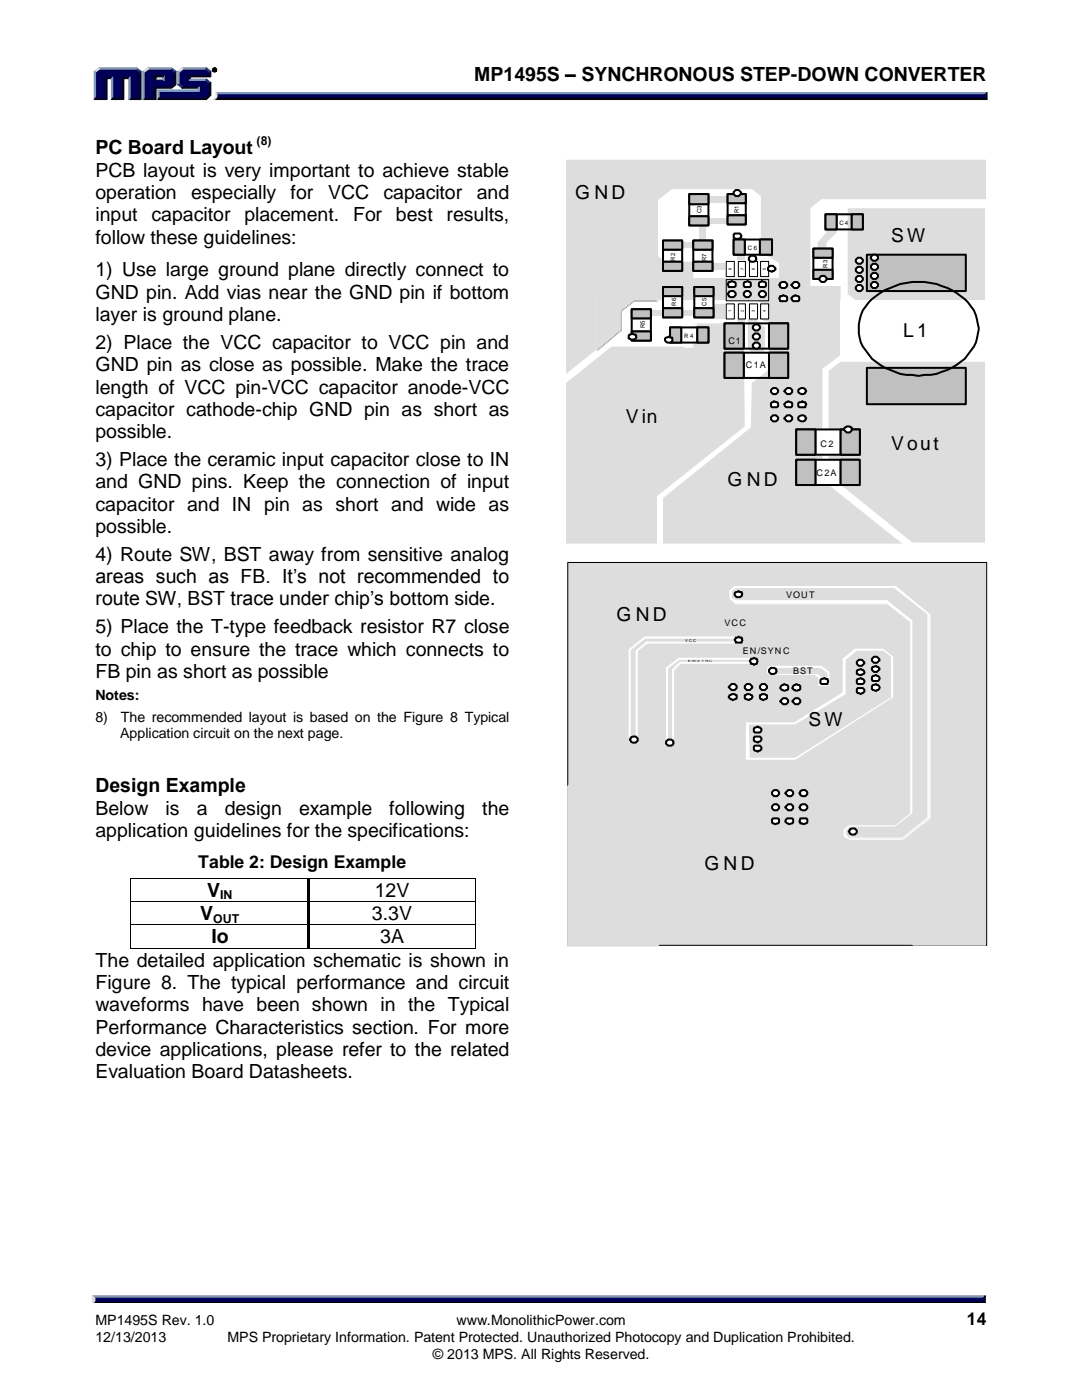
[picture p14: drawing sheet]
<svg xmlns="http://www.w3.org/2000/svg" width="216mm" height="279mm" viewBox="0 0 216 279" stroke-linecap="round" stroke-linejoin="round" font-family="sans-serif">
<defs><g id="words">
<g font-size="3.9">
<text x="94.6" y="16.3">MP1495S – SYNCHRONOUS STEP-DOWN CONVERTER</text>
<text x="19" y="30.7">PC Board Layout</text>
<text x="19" y="35.2">PCB layout is very important to achieve stable</text>
<text x="19" y="39.7">operation</text>
<text x="38.1" y="39.7">especially</text>
<text x="58" y="39.7">for</text>
<text x="65.5" y="39.7">VCC</text>
<text x="76.5" y="39.7">capacitor</text>
<text x="95.1" y="39.7">and</text>
<text x="19" y="44.1">input</text>
<text x="30.2" y="44.1">capacitor</text>
<text x="48.8" y="44.1">placement.</text>
<text x="70.5" y="44.1">For</text>
<text x="79" y="44.1">best results,</text>
<text x="19" y="48.6">follow these guidelines:</text>
<text x="19" y="55.2">1) Use large ground plane directly connect to</text>
<text x="19" y="59.7">GND pin. Add vias near the GND pin if bottom</text>
<text x="19" y="64.1">layer is ground plane.</text>
<text x="19" y="69.6">2) Place the VCC capacitor to VCC pin and</text>
<text x="19" y="74.1">GND pin as close as possible. Make the trace</text>
<text x="19" y="78.5">length of VCC pin-VCC capacitor anode-VCC</text>
<text x="19" y="83">capacitor cathode-chip GND pin as short as</text>
<text x="19" y="87.5">possible.</text>
<text x="19" y="93">3) Place the ceramic input capacitor close to IN</text>
<text x="19" y="97.5">and GND pins. Keep the connection of input</text>
<text x="19" y="101.9">capacitor and IN pin as short and wide as</text>
<text x="19" y="106.4">possible.</text>
<text x="19" y="111.9">4) Route SW, BST away from sensitive analog</text>
<text x="19" y="116.4">areas such as FB. It’s not recommended to</text>
<text x="19" y="120.8">route SW, BST trace under chip’s bottom side.</text>
<text x="19" y="126.3">5) Place the T-type feedback resistor R7 close</text>
<text x="19" y="130.8">to chip to ensure the trace which connects to</text>
<text x="19" y="135.3">FB pin as short as possible</text>
<text x="19" y="158.1">Design Example</text>
<text x="19" y="162.6">Below</text>
<text x="19" y="167.1">application guidelines for the specifications:</text>
<text x="33" y="162.6">is</text>
<text x="39.2" y="162.6">a</text>
<text x="44.8" y="162.6">design</text>
<text x="59.7" y="162.6">example</text>
<text x="77.7" y="162.6">following</text>
<text x="96.2" y="162.6">the</text>
<text x="41.4" y="178.9">V</text>
<text x="74.8" y="179">12V</text>
<text x="40" y="183.6">V</text>
<text x="74.2" y="183.6">3.3V</text>
<text x="42.2" y="188.2">Io</text>
<text x="75.9" y="188.2">3A</text>
<text x="19" y="192.9">The detailed application schematic is shown in</text>
<text x="19" y="197.3">Figure 8. The typical performance and circuit</text>
<text x="19" y="201.8">waveforms have been shown in the Typical</text>
<text x="19" y="206.3">Performance Characteristics section. For more</text>
<text x="19" y="210.8">device applications, please refer to the related</text>
<text x="19" y="215.2">Evaluation Board Datasheets.</text>
</g>
<g font-size="3.8">
<text x="114.8" y="39.7">G N D</text>
<text x="177.8" y="48.2">S W</text>
<text x="180.2" y="67.2">L 1</text>
<text x="124.8" y="84.5">V in</text>
<text x="177.8" y="89.7">V out</text>
<text x="145.2" y="97">G N D</text>
<text x="123" y="124">G N D</text>
<text x="161.3" y="145">S W</text>
<text x="140.6" y="173.6">G N D</text>
</g>
<g font-size="3.5">
<text x="39.5" y="173.3">Table 2: Design Example</text>
<text x="192.9" y="264.5">14</text>
</g>
<g font-size="2.8">
<text x="19" y="139.8">Notes:</text>
<text x="19" y="144.1">8)</text>
<text x="24" y="147.3">Application circuit on the next page.</text>
<text x="24.1" y="144.1">The recommended layout is based on the Figure 8 Typical</text>
<text x="19" y="264.5">MP1495S Rev. 1.0</text>
<text x="19" y="267.9">12/13/2013</text>
<text x="45.4" y="267.9">MPS Proprietary Information. Patent Protected. Unauthorized Photocopy and Duplication Prohibited.</text>
<text x="91.1" y="264.5">www.MonolithicPower.com</text>
<text x="86.4" y="271.1">© 2013 MPS. All Rights Reserved.</text>
</g>
<g font-size="2.5">
<text x="51.2" y="28.9">(8)</text>
<text x="43.9" y="179.5">IN</text>
<text x="42.6" y="184.1">OUT</text>
</g>
<g font-size="1.8">
<text x="145.4" y="68.6">C1</text>
<text x="148.8" y="73.4">C1A</text>
<text x="163.7" y="89.1">C</text>
<text x="165.3" y="89.1">2</text>
<text x="162.9" y="95">C</text>
<text x="164.5" y="95">2A</text>
<text x="156.9" y="119.4">VOUT</text>
<text x="144.6" y="125">VCC</text>
<text x="148.2" y="130.5">EN/SYNC</text>
<text x="158.3" y="134.5">BST</text>
</g>
<g font-size="1.2">
<text x="139.9" y="42.6" transform="rotate(-90 139.9 42.6)">C3</text>
<text x="147.4" y="42.6" transform="rotate(-90 147.4 42.6)">R1</text>
<text x="167.5" y="45">C4</text>
<text x="134.7" y="52" transform="rotate(-90 134.7 52)">R2</text>
<text x="141" y="52" transform="rotate(-90 141 52)">R7</text>
<text x="149.2" y="49.8">C 6</text>
<text x="165.1" y="53.4" transform="rotate(-90 165.1 53.4)">R3</text>
<text x="128.7" y="65.5" transform="rotate(-90 128.7 65.5)">R5</text>
<text x="134.9" y="61.1" transform="rotate(-90 134.9 61.1)">R6</text>
<text x="141" y="61.1" transform="rotate(-90 141 61.1)">C5</text>
<text x="136.5" y="67.4">R 4</text>
</g>
<g font-size=".8">
<text x="146" y="53.9" transform="rotate(-90 146 53.9)">8</text>
<text x="148.4" y="53.9" transform="rotate(-90 148.4 53.9)">7</text>
<text x="150.6" y="53.9" transform="rotate(-90 150.6 53.9)">6</text>
<text x="152.8" y="53.9" transform="rotate(-90 152.8 53.9)">5</text>
<text x="146" y="62.3" transform="rotate(-90 146 62.3)">1</text>
<text x="148.4" y="62.3" transform="rotate(-90 148.4 62.3)">2</text>
<text x="150.6" y="62.3" transform="rotate(-90 150.6 62.3)">3</text>
<text x="152.8" y="62.3" transform="rotate(-90 152.8 62.3)">4</text>
<text x="136.7" y="128">V C C</text>
<text x="137.3" y="132.1">E N/ S Y N C</text>
</g>
</g></defs>
<g fill="#8099bf" stroke="#8099bf" stroke-width=".2">
<path d="M43.1 18.5h153.8l-.4 .7h-153.2z"/>
<path d="M30.9 16l.3-.2h1.3l.2 .2z"/>
<path d="M36.4 13.5h4.8l-.2 .3h-4.5z"/>
<path d="M35.5 14.2l.2 .2v2.3l-.2 .2z"/>
<path d="M31.5 18h8v-.4l.3-.2v.8h-8z"/>
<path d="M31.5 18l.3 .2v1.3l-.3 .4z"/>
<path d="M38 15.8h3.2l-.2 .2h-3.2z"/>
<path d="M29.5 13.5h4.7l-.1 .3h-4.4z"/>
<path d="M28.5 14.2l.3 .2v5.1l-.3 .4z"/>
<path d="M32.5 15.4l.2-.3v.9l-.2-.2z"/>
<path d="M19.7 13.5h7.6l-.2 .3h-7.2z"/>
<path d="M18.8 14.2l.3 .2v5.1l-.3 .4z"/>
<path d="M22.5 15.4v4.1l-.3 .4v-4.2z"/>
<path d="M25.9 15.4v4.1l-.2 .4v-4.2z"/>
<path d="M18.5 258.6h178l-.3 .8h-177.3z"/>
</g>
<g fill="#000" stroke="#000" stroke-width=".2">
<path d="M43.3 19.2h153.2l.4 .7h-154.2l.4-.3zM18.9 259.4h177.3l.3 .7h-178z"/>
<path d="M42.4 14a.46 .46 0 0 1 .9 0 .46 .46 0 0 1-.9 0zM42.5 14a.35 .35 0 0 0 .7 0 .35 .35 0 0 0-.7 0zM42.7 13.7l.3 .2-.1 .1 .1 .2-.1-.2-.2 .2zM42.8 13.8v.2l.2-.1z"/>
</g>
<g fill="#000026" stroke="#000026" stroke-width=".2">
<path d="M196.5 18.9l.5-.4v1.4l-.5-.5z"/>
<path d="M36.5 17.4h3.3l-.3 .2h-3.1z"/>
<path d="M37.8 15.1h4v-.7l.3-.2v1.2h-4.1v.4l-.2 .2z"/>
<path d="M31.8 19.5h9.2l.8-.7v-2.1l.3-.2v2.5l-.9 .9h-9.7z"/>
<path d="M30.9 17.4h3.2l.8-.7v-2.3l.2-.2v2.7l-.9 .7h-3v2.3h-2.7l.3-.4h2.1z"/>
<path d="M30.9 15.1h1.8l-.2 .3h-1.3v.4l-.3 .2z"/>
<path d="M27.9 14.4l.2-.2v5.7h-2.4l.2-.4h2z"/>
<path d="M21.1 15.4h1.4l-.3 .3h-.8v4.2h-2.6l.3-.4h2z"/>
<path d="M24.4 15.4h1.5l-.2 .3h-1v4.2h-2.5l.3-.4h1.9z"/>
<path d="M196.6 258.6v1.5l-.4-.4v-.6z"/>
</g>
<g fill="#000059" stroke="#000059" stroke-width=".2">
<path d="M43.3 18.9h153.2v.5h-153.3z"/>
<path d="M19.1 14.4l.8-.6h7.2l.8 .6v5.1h-2v-4.1h-1.5v4.1h-1.9v-4.1h-1.4v4.1h-2z"/>
<path d="M28.8 14.4l.9-.6h2.1v1.3h-.9v.9h1.8v-.9h-1.2v-1.3h2.6l.8 .6v2.3l-.8 .7h-3.2v2.1h-2.1z"/>
<path d="M31.8 18.2h8v-.8h-3.3l-.8-.7v-2.3l.8-.6h4.5l.8 .6v.7h-4v.9h3.2l.8 .7v2.1l-.8 .7h-9.2z"/>
<path d="M18.9 259.1h177.3v.6h-177.3z"/>
</g>
<g fill="#d9d9d9" stroke="#d9d9d9" stroke-width=".2">
<path d="M43.1 18.5l.2 .4a.86 .86 0 0 1-.6 1 1.24 1.24 0 0 0 .4-1.4z"/>
<path d="M35.5 14.2l.9-.7 .1 .3-.8 .6z"/>
<path d="M28.5 14.2l1-.7 .2 .3-.9 .6z"/>
<path d="M18.8 14.2l.9-.7 .2 .3-.8 .6z"/>
<path d="M18.5 258.6l.4 .5v.6l-.4 .4z"/>
</g>
<g fill="#195999" stroke="#195999" stroke-width=".2">
<path d="M35.5 16.9l.2-.2 .8 .7-.1 .2z"/>
<path d="M41.2 15.8l.9 .7-.3 .2-.8-.7z"/>
<path d="M34.2 13.5l.9 .7-.2 .2-.8-.6z"/>
<path d="M27.3 13.5l.8 .7-.2 .2-.8-.6z"/>
<path d="M41.2 13.5l.9 .7-.3 .2-.8-.6z"/>
</g>
<g fill="#000">
<path d="M26 175.2h.2v.2h-.2z" fill-rule="evenodd"/>
<path d="M26 175.2h.2v.2h-.2z" fill-rule="evenodd"/>
<path d="M61.3 175.2h.2v.2h-.2z" fill-rule="evenodd"/>
<path d="M61.3 175.4h.6v4.5h-.6z" fill-rule="evenodd"/>
<path d="M94.8 175.2h.2v.2h-.2z" fill-rule="evenodd"/>
<path d="M94.8 175.2h.2v.2h-.2z" fill-rule="evenodd"/>
<path d="M26 179.9h.2v.1h-.2z" fill-rule="evenodd"/>
<path d="M26 184.5h.2v.1h-.2z" fill-rule="evenodd"/>
<path d="M26 189.1h.2v.2h-.2z" fill-rule="evenodd"/>
<path d="M26 189.1h.2v.2h-.2z" fill-rule="evenodd"/>
<path d="M61.3 179.9h.6v.1h-.6z" fill-rule="evenodd"/>
<path d="M61.3 180h.6v4.5h-.6z" fill-rule="evenodd"/>
<path d="M61.3 184.5h.6v.1h-.6z" fill-rule="evenodd"/>
<path d="M61.3 184.6h.6v4.5h-.6z" fill-rule="evenodd"/>
<path d="M61.3 189.1h.2v.2h-.2z" fill-rule="evenodd"/>
<path d="M94.8 179.9h.2v.1h-.2z" fill-rule="evenodd"/>
<path d="M94.8 184.5h.2v.1h-.2z" fill-rule="evenodd"/>
<path d="M94.8 189.1h.2v.2h-.2z" fill-rule="evenodd"/>
<path d="M94.8 189.1h.2v.2h-.2z" fill-rule="evenodd"/>
</g>
<g fill="none" stroke="#000" stroke-width=".2">
<path d="M26.1 175.4v4.5M26.2 175.3h35.1M26.2 179.9h35.1M61.5 175.3h33.3M61.9 179.9h32.9M94.9 175.4v4.5M26.1 180v4.5M26.1 184.6v4.5M26.2 184.6h35.1M26.2 189.2h35.1M61.5 189.2h33.3M61.9 184.6h32.9"/>
<path d="M94.9 180v4.5M94.9 184.6v4.5"/>
</g>
<path d="M120 131.1l7.7-4.9h20.5l1 .8v.6l-.8 .8h-20.7l-4.7 3.3v9.9l-.8 .6h-1.4l-.8-.6z" fill-rule="evenodd" fill="#fff"/>
<path d="M113.2 112.1h83.5v76.4h-83.5z" fill-rule="evenodd" fill="#ddd"/>
<path d="M113.3 112.3h83.6v76.4h-83.6z" fill="none" stroke="#000" stroke-width=".2"/>
<path d="M153 133.3l.8-.4h10.1l1.6 1.2v2.8h-2.2v-1.6l-.8-.6h-8.9l-.6-.4z" fill-rule="evenodd" fill="#fff"/>
<path d="M153.4 133.7l.6-.4h9.7l1.4 1v2h-1.2l-.2-1.4-.6-.4h-9.1l-.6-.4z" fill-rule="evenodd" fill="#ddd"/>
<path d="M148.8 144.2h9.7l9.4-5.9 .2-.2v-6.6l2.5-2h5.6l2 1.6v8l-19.5 12.5h-9.9z" fill-rule="evenodd" fill="#fff"/>
<g fill="#ddd">
<path d="M149.4 144.6h9.3l10-6.1v-6.8l2.3-1.8h5.2l1.6 1.2v8l-19.1 12.1h-9.1z" fill-rule="evenodd"/>
<path d="M147.4 141h1.4v5h-1.4z" fill-rule="evenodd"/>
<path d="M119.2 143.8l2.4 1.2h3v3.2h-3l-2.4 1.8z" fill-rule="evenodd"/>
<path d="M113.2 156.9l9-7.5h14.3v-3.2l1.8-1.4h9.1l1.2 1 .2 19.7-17.3 14v9.4h-18.3z" fill-rule="evenodd"/>
<path d="M165.5 154.5l2.4-2.1h28.8v36.3h-14.5l-16.7-13.5z" fill-rule="evenodd"/>
</g>
<path d="M171.2 133.7l.6-.2 .4 .2 .4 .4-.2 .4h-.2a.72 .72 0 0 1-1 0h-.2v-.6z" fill-rule="evenodd" fill="#fff"/>
<path d="M171.2 133.7l.6-.2 .4 .2 .4 .4-.2 .4h-.2a.72 .72 0 0 1-1 0h-.2v-.6z" fill="none" stroke="#000" stroke-width=".4"/>
<path d="M171.2 135.5l.6-.2 .8 .6-.4 .6h-1a.73 .73 0 0 1 0-1z" fill-rule="evenodd" fill="#fff"/>
<path d="M171.2 135.5l.6-.2 .8 .6-.4 .6h-1a.73 .73 0 0 1 0-1z" fill="none" stroke="#000" stroke-width=".4"/>
<path d="M171.2 137.3h1l.4 .6-.8 .6-.6-.2a.72 .72 0 0 1 0-1z" fill-rule="evenodd" fill="#fff"/>
<path d="M171.2 137.3h1l.4 .6-.8 .6-.6-.2a.72 .72 0 0 1 0-1z" fill="none" stroke="#000" stroke-width=".4"/>
<path d="M171.2 131.9a.86 .86 0 0 1 1.4 .4 .84 .84 0 0 1-.8 .6 .84 .84 0 0 1-.8-.6z" fill-rule="evenodd" fill="#fff"/>
<path d="M171.2 131.9a.86 .86 0 0 1 1.4 .4 .84 .84 0 0 1-.8 .6 .84 .84 0 0 1-.8-.6z" fill="none" stroke="#000" stroke-width=".4"/>
<path d="M174.2 133.1l.6-.2 .8 .6a.84 .84 0 0 1-.8 .6 .84 .84 0 0 1-.8-.6z" fill-rule="evenodd" fill="#fff"/>
<path d="M174.2 133.1l.6-.2 .8 .6a.84 .84 0 0 1-.8 .6 .84 .84 0 0 1-.8-.6z" fill="none" stroke="#000" stroke-width=".4"/>
<path d="M174.2 134.9l.6-.2 .8 .6-.4 .6h-1a.71 .71 0 0 1 0-1z" fill-rule="evenodd" fill="#fff"/>
<path d="M174.2 134.9l.6-.2 .8 .6-.4 .6h-1a.71 .71 0 0 1 0-1z" fill="none" stroke="#000" stroke-width=".4"/>
<path d="M174 136.9l.8-.4 .4 .2 .4 .6-.8 .6-.8-.4z" fill-rule="evenodd" fill="#fff"/>
<path d="M174 136.9l.8-.4 .4 .2 .4 .6-.8 .6-.8-.4z" fill="none" stroke="#000" stroke-width=".4"/>
<path d="M174.4 131.1a.96 .96 0 0 1 1.2 .6 .84 .84 0 0 1-.8 .6 .84 .84 0 0 1-.8-.6v-.2z" fill-rule="evenodd" fill="#fff"/>
<path d="M174.4 131.1a.96 .96 0 0 1 1.2 .6 .84 .84 0 0 1-.8 .6 .84 .84 0 0 1-.8-.6v-.2z" fill="none" stroke="#000" stroke-width=".4"/>
<path d="M150.6 145.2l.6-.2 .8 .6-.4 .6h-1a.71 .71 0 0 1 0-1z" fill-rule="evenodd" fill="#fff"/>
<path d="M150.6 145.2l.6-.2 .8 .6-.4 .6h-1a.71 .71 0 0 1 0-1z" fill="none" stroke="#000" stroke-width=".4"/>
<path d="M150.6 147h.6a.63 .63 0 0 1 .8 .4l-.4 .6-.4 .2-.6-.2a.72 .72 0 0 1 0-1z" fill-rule="evenodd" fill="#fff"/>
<path d="M150.6 147h.6a.63 .63 0 0 1 .8 .4l-.4 .6-.4 .2-.6-.2a.72 .72 0 0 1 0-1z" fill="none" stroke="#000" stroke-width=".4"/>
<path d="M150.6 148.8h1l.4 .6-.8 .6-.6-.2a.72 .72 0 0 1 0-1z" fill-rule="evenodd" fill="#fff"/>
<path d="M150.6 148.8h1l.4 .6-.8 .6-.6-.2a.72 .72 0 0 1 0-1z" fill="none" stroke="#000" stroke-width=".4"/>
<path d="M163.7 135.7l.8-.4 .2 .2h.4l.2 .4-.2 .6h-1.2l-.2-.2z" fill-rule="evenodd" fill="#fff"/>
<path d="M163.7 135.7l.8-.4 .2 .2h.4l.2 .4-.2 .6h-1.2l-.2-.2z" fill="none" stroke="#000" stroke-width=".4"/>
<path d="M145.6 136.9a.74 .74 0 0 1 .9-.4 .74 .74 0 0 1 .5 .8 .91 .91 0 0 1-.9 .4 .91 .91 0 0 1-.7-.6z" fill-rule="evenodd" fill="#fff"/>
<path d="M145.6 136.9a.74 .74 0 0 1 .9-.4 .74 .74 0 0 1 .5 .8 .91 .91 0 0 1-.9 .4 .91 .91 0 0 1-.7-.6z" fill="none" stroke="#000" stroke-width=".4"/>
<path d="M145.6 138.7h.2a.71 .71 0 0 1 1 0h.2v.6l-.8 .4-.8-.6z" fill-rule="evenodd" fill="#fff"/>
<path d="M145.6 138.7h.2a.71 .71 0 0 1 1 0h.2v.6l-.8 .4-.8-.6z" fill="none" stroke="#000" stroke-width=".4"/>
<path d="M149 136.5a.95 .95 0 0 1 1.2 .6 .84 .84 0 0 1-.8 .6 .84 .84 0 0 1-.8-.6v-.2z" fill-rule="evenodd" fill="#fff"/>
<path d="M149 136.5a.95 .95 0 0 1 1.2 .6 .84 .84 0 0 1-.8 .6 .84 .84 0 0 1-.8-.6v-.2z" fill="none" stroke="#000" stroke-width=".4"/>
<path d="M148.6 138.7h.2a.85 .85 0 0 1 1.4 .4l-.8 .6-.8-.4z" fill-rule="evenodd" fill="#fff"/>
<path d="M148.6 138.7h.2a.85 .85 0 0 1 1.4 .4l-.8 .6-.8-.4z" fill="none" stroke="#000" stroke-width=".4"/>
<circle cx="152.4" cy="137.1" r=".68" fill="#fff"/>
<circle cx="152.4" cy="137.1" r=".68" fill="none" stroke="#000" stroke-width=".4"/>
<path d="M151.6 138.7h.2a.71 .71 0 0 1 1 0h.2v.6l-.8 .4-.6-.4z" fill-rule="evenodd" fill="#fff"/>
<path d="M151.6 138.7h.2a.71 .71 0 0 1 1 0h.2v.6l-.8 .4-.6-.4z" fill="none" stroke="#000" stroke-width=".4"/>
<path d="M157.3 157.7a.76 .76 0 0 1 1 .8 .91 .91 0 0 1-.9 .4 .91 .91 0 0 1-.7-.6z" fill-rule="evenodd" fill="#fff"/>
<path d="M157.3 157.7a.76 .76 0 0 1 1 .8 .91 .91 0 0 1-.9 .4 .91 .91 0 0 1-.7-.6z" fill="none" stroke="#000" stroke-width=".4"/>
<path d="M154.4 157.7a.76 .76 0 0 1 1.1 .8 .73 .73 0 0 1-.9 .4 .73 .73 0 0 1-.6-.8z" fill-rule="evenodd" fill="#fff"/>
<path d="M154.4 157.7a.76 .76 0 0 1 1.1 .8 .73 .73 0 0 1-.9 .4 .73 .73 0 0 1-.6-.8z" fill="none" stroke="#000" stroke-width=".4"/>
<path d="M157.3 160.5a.76 .76 0 0 1 1 .8 .91 .91 0 0 1-.9 .4 .91 .91 0 0 1-.7-.6z" fill-rule="evenodd" fill="#fff"/>
<path d="M157.3 160.5a.76 .76 0 0 1 1 .8 .91 .91 0 0 1-.9 .4 .91 .91 0 0 1-.7-.6z" fill="none" stroke="#000" stroke-width=".4"/>
<path d="M154.4 160.5a.76 .76 0 0 1 1.1 .8 .73 .73 0 0 1-.9 .5 .73 .73 0 0 1-.6-.9z" fill-rule="evenodd" fill="#fff"/>
<path d="M154.4 160.5a.76 .76 0 0 1 1.1 .8 .73 .73 0 0 1-.9 .5 .73 .73 0 0 1-.6-.9z" fill="none" stroke="#000" stroke-width=".4"/>
<path d="M156.9 163.5l.2-.2h1a.73 .73 0 0 1 0 1l-.6 .2-.4-.2-.4-.4z" fill-rule="evenodd" fill="#fff"/>
<path d="M156.9 163.5l.2-.2h1a.73 .73 0 0 1 0 1l-.6 .2-.4-.2-.4-.4z" fill="none" stroke="#000" stroke-width=".4"/>
<path d="M154 163.5l.2-.2h1.1a.73 .73 0 0 1 0 1l-.7 .2-.4-.2-.2-.2z" fill-rule="evenodd" fill="#fff"/>
<path d="M154 163.5l.2-.2h1.1a.73 .73 0 0 1 0 1l-.7 .2-.4-.2-.2-.2z" fill="none" stroke="#000" stroke-width=".4"/>
<path d="M158.3 136.9l.6-.4 .6 .2a.71 .71 0 0 1 0 1l-.6 .2-.4-.2-.4-.4z" fill-rule="evenodd" fill="#fff"/>
<path d="M158.3 136.9l.6-.4 .6 .2a.71 .71 0 0 1 0 1l-.6 .2-.4-.2-.4-.4z" fill="none" stroke="#000" stroke-width=".4"/>
<path d="M155.9 136.9l.6-.4 .6 .2a.73 .73 0 0 1 0 1l-.6 .2-.4-.2-.4-.4z" fill-rule="evenodd" fill="#fff"/>
<path d="M155.9 136.9l.6-.4 .6 .2a.73 .73 0 0 1 0 1l-.6 .2-.4-.2-.4-.4z" fill="none" stroke="#000" stroke-width=".4"/>
<path d="M158.5 139.5a.77 .77 0 0 1 1.2 .2 .74 .74 0 0 1-.5 .9 .74 .74 0 0 1-.9-.5l-.2-.2z" fill-rule="evenodd" fill="#fff"/>
<path d="M158.5 139.5a.77 .77 0 0 1 1.2 .2 .74 .74 0 0 1-.5 .9 .74 .74 0 0 1-.9-.5l-.2-.2z" fill="none" stroke="#000" stroke-width=".4"/>
<path d="M156.1 139.5a.76 .76 0 0 1 1.2 .2 .73 .73 0 0 1-.6 .9 .73 .73 0 0 1-.8-.5l-.2-.2z" fill-rule="evenodd" fill="#fff"/>
<path d="M156.1 139.5a.76 .76 0 0 1 1.2 .2 .73 .73 0 0 1-.6 .9 .73 .73 0 0 1-.8-.5l-.2-.2z" fill="none" stroke="#000" stroke-width=".4"/>
<path d="M159.7 157.9a1 1 0 0 1 1.4 .2 .73 .73 0 0 1-.5 .8 .73 .73 0 0 1-.9-.4l-.2-.2z" fill-rule="evenodd" fill="#fff"/>
<path d="M159.7 157.9a1 1 0 0 1 1.4 .2 .73 .73 0 0 1-.5 .8 .73 .73 0 0 1-.9-.4l-.2-.2z" fill="none" stroke="#000" stroke-width=".4"/>
<path d="M159.7 160.7a.99 .99 0 0 1 1.4 .2 .73 .73 0 0 1-.5 .9 .73 .73 0 0 1-.9-.5l-.2-.2z" fill-rule="evenodd" fill="#fff"/>
<path d="M159.7 160.7a.99 .99 0 0 1 1.4 .2 .73 .73 0 0 1-.5 .9 .73 .73 0 0 1-.9-.5l-.2-.2z" fill="none" stroke="#000" stroke-width=".4"/>
<path d="M159.7 163.3h1.2a.73 .73 0 0 1 0 1l-.6 .2-.2-.2h-.4l-.2-.4z" fill-rule="evenodd" fill="#fff"/>
<path d="M159.7 163.3h1.2a.73 .73 0 0 1 0 1l-.6 .2-.2-.2h-.4l-.2-.4z" fill="none" stroke="#000" stroke-width=".4"/>
<path d="M153.8 133.3a.96 .96 0 0 1 1.3 .6 .84 .84 0 0 1-.9 .6 .84 .84 0 0 1-.8-.6v-.2z" fill-rule="evenodd" fill="#fff"/>
<path d="M153.8 133.3a.96 .96 0 0 1 1.3 .6 .84 .84 0 0 1-.9 .6 .84 .84 0 0 1-.8-.6v-.2z" fill="none" stroke="#000" stroke-width=".4"/>
<path d="M145.6 117.8l1-.8h32l6.9 5.6v40.5l-5.5 4.3h-10.6l-1.1-.6v-1.3l1.1-.8h9.2l3-2.4v-38.3l-4.6-3.6h-30.2l-1.2-1z" fill-rule="evenodd" fill="#fff"/>
<path d="M145.7 117.9l1-.8h32l6.9 5.6v40.6l-5.4 4.2h-10.7l-1-.6v-1.2l1-.8h9.2l3.1-2.5v-38.3l-4.7-3.6h-30.2l-1.2-1z" fill="none" stroke="#fff" stroke-width=".2"/>
<path d="M146 118l.8-.6h31.6l6.7 5.2v40.5l-5.1 4.1h-10.6l-.7-.6v-.9l.9-.8h9l3.4-2.6v-38.5l-5-4h-30l-1-.4z" fill-rule="evenodd" fill="#ddd"/>
<path d="M146.6 118.4l.8-.4 .2 .2h.4l.2 .4a.84 .84 0 0 1-.8 .6 .84 .84 0 0 1-.8-.6z" fill-rule="evenodd" fill="#fff"/>
<path d="M146.6 118.4l.8-.4 .2 .2h.4l.2 .4a.84 .84 0 0 1-.8 .6 .84 .84 0 0 1-.8-.6z" fill="none" stroke="#000" stroke-width=".4"/>
<path d="M169.6 165.5a.8 .8 0 0 1 .9-.2 .8 .8 0 0 1 .5 .8 .86 .86 0 0 1-1.4 .2l-.2-.4z" fill-rule="evenodd" fill="#fff"/>
<path d="M169.6 165.5a.8 .8 0 0 1 .9-.2 .8 .8 0 0 1 .5 .8 .86 .86 0 0 1-1.4 .2l-.2-.4z" fill="none" stroke="#000" stroke-width=".4"/>
<g fill="#ddd">
<path d="M122.2 124.6h27.4v6.3h-26l-1.4-.4z" fill-rule="evenodd"/>
<path d="M117 127.6h8.2v18.4h-7.8l-.4-1.2z" fill-rule="evenodd"/>
</g>
<path d="M125.6 129.7l3.1-2.5h18.7v1h-18.3l-2 1.7v18.1h-1.5z" fill="none" stroke="#fff" stroke-width=".4"/>
<path d="M125.9 147.2a.79 .79 0 0 1 .9-.2 .79 .79 0 0 1 .5 .8 .85 .85 0 0 1-1.4 .2l-.3-.4z" fill-rule="evenodd" fill="#fff"/>
<path d="M125.9 147.2a.79 .79 0 0 1 .9-.2 .79 .79 0 0 1 .5 .8 .85 .85 0 0 1-1.4 .2l-.3-.4z" fill="none" stroke="#000" stroke-width=".4"/>
<path d="M146.8 127.2h.4l.2-.2 .2 .2h.4l.2 .4-.2 .6h-1.2l-.2-.6z" fill-rule="evenodd" fill="#fff"/>
<path d="M146.8 127.2h.4l.2-.2 .2 .2h.4l.2 .4-.2 .6h-1.2l-.2-.6z" fill="none" stroke="#000" stroke-width=".4"/>
<path d="M133.1 133.3l2.4-1.8h15.3v.8h-15.1l-1.4 1.4v14.9h-1.2z" fill="none" stroke="#fff" stroke-width=".4"/>
<path d="M133.3 147.6a.95 .95 0 0 1 1.2 .6 .84 .84 0 0 1-.8 .6 .84 .84 0 0 1-.8-.6v-.2z" fill-rule="evenodd" fill="#fff"/>
<path d="M133.3 147.6a.95 .95 0 0 1 1.2 .6 .84 .84 0 0 1-.8 .6 .84 .84 0 0 1-.8-.6v-.2z" fill="none" stroke="#000" stroke-width=".4"/>
<path d="M149.8 131.5h.4l.2-.2 .6 .2 .2 .4-.2 .6-.6 .2-.2-.2h-.4l-.2-.6z" fill-rule="evenodd" fill="#fff"/>
<path d="M149.8 131.5h.4l.2-.2 .6 .2 .2 .4-.2 .6-.6 .2-.2-.2h-.4l-.2-.6z" fill="none" stroke="#000" stroke-width=".4"/>
<path d="M113 31.9h83.3v76.4h-83.3z" fill-rule="evenodd" fill="#fff"/>
<path d="M113.1 32h83.4v76.4h-83.4z" fill="none" stroke="#fff" stroke-width=".2"/>
<g fill="#ddd">
<path d="M128.9 61.9h11.5v1h-11.5z" fill-rule="evenodd"/>
<path d="M113 76.4l9-7.2h14.3v-3.4l1.6-1.3h9.3l1.2 .8 .2 19.8-17.5 13.9v9.5h-18.1z" fill-rule="evenodd"/>
</g>
<path d="M136.3 64.5h2.6l-.8 .8v3.9h-1.8z" fill-rule="evenodd" fill="#fff"/>
<path d="M136.5 64.7h2.6l-.8 .8v3.8h-1.8z" fill="none" stroke="#fff" stroke-width=".2"/>
<path d="M113 31.9h83.7v7.8h-32.8l-2.2 1.9v15.5h6v2.8l1.7 1.2h27.3v9.9h-29.2l-3.4 2.6v22.2l15.9 12.7h-47.7v-9.1l17.5-14.1 .2-8.9 3.6-2.8-.2-3.8v-5.7h-.8l-.8-.6v-3l-.6-.6h-20.1l-1.4-1.2h-10.7v11.1l-6 4.8z" fill-rule="evenodd" fill="#ddd"/>
<path d="M131.3 39.9l2.8-2.2h15.9l1.8 1.4v11.3l3.7 2v3.1h-17.2v-3.3h-5.6l-1.4-1.2z" fill-rule="evenodd" fill="#fff"/>
<g fill="#ddd">
<path d="M147.2 60.5h1.4v5.3h-1.4z" fill-rule="evenodd"/>
<path d="M139.1 39.1h8.5v1.2h-8.5z" fill-rule="evenodd"/>
<path d="M133.1 48.4h8.3v1h-8.3z" fill-rule="evenodd"/>
<path d="M139.1 52.6h6.5v1.3h-6.5z" fill-rule="evenodd"/>
<path d="M147.2 48.6h1.4v5.3h-1.4z" fill-rule="evenodd"/>
<path d="M139.5 60.7h6.5v2.8h-6.5z" fill-rule="evenodd"/>
<path d="M165.3 74l2.4-1.8h28.8v36.1h-14.5l-16.7-13.5z" fill-rule="evenodd"/>
<path d="M149.2 60.5h1.8v3.4l1.6 1.4v4.5l-.4 .4h-2.4l-.6-.6z" fill-rule="evenodd"/>
<path d="M164.9 43.4h2v3l-2 2v3h-1.8v-3l1.8-2z" fill-rule="evenodd"/>
<path d="M169.2 41.6h27.3v18.3h-25.7l-1.6-1.2z" fill-rule="evenodd"/>
</g>
<path d="M144.8 52h1.6v3.1h-1.6z" fill-rule="evenodd" fill="#fff"/>
<path d="M144.9 52.2h1.6v3h-1.6z" fill="none" stroke="#000" stroke-width=".2"/>
<path d="M147.2 52h1.4v3.1h-1.4z" fill-rule="evenodd" fill="#fff"/>
<path d="M147.3 52.2h1.4v3h-1.4z" fill="none" stroke="#000" stroke-width=".2"/>
<path d="M149.4 52h1.6v3.1h-1.6z" fill-rule="evenodd" fill="#fff"/>
<path d="M149.5 52.2h1.7v3h-1.7z" fill="none" stroke="#000" stroke-width=".2"/>
<path d="M151.6 52h1.6v3.1h-1.6z" fill-rule="evenodd" fill="#fff"/>
<path d="M151.8 52.2h1.6v3h-1.6z" fill="none" stroke="#000" stroke-width=".2"/>
<path d="M144.8 60.5h1.6v3h-1.6z" fill-rule="evenodd" fill="#fff"/>
<path d="M144.9 60.6h1.6v3.1h-1.6z" fill="none" stroke="#000" stroke-width=".2"/>
<path d="M147.2 60.5h1.4v3h-1.4z" fill-rule="evenodd" fill="#fff"/>
<path d="M147.3 60.6h1.4v3.1h-1.4z" fill="none" stroke="#000" stroke-width=".2"/>
<path d="M149.4 60.5h1.6v3h-1.6z" fill-rule="evenodd" fill="#fff"/>
<path d="M149.5 60.6h1.7v3.1h-1.7z" fill="none" stroke="#000" stroke-width=".2"/>
<path d="M151.6 60.5h1.6v3h-1.6z" fill-rule="evenodd" fill="#fff"/>
<path d="M151.8 60.6h1.6v3.1h-1.6z" fill="none" stroke="#000" stroke-width=".2"/>
<path d="M132.3 48h3.8v6.1h-3.8z" fill-rule="evenodd" fill="#fff"/>
<path d="M132.3 48h3.8v6.1h-3.8zM132.3 49.8h3.8M132.3 52.2h3.8" fill="none" stroke="#000" stroke-width=".4"/>
<path d="M132.3 48h3.8v1.8h-3.8z" fill-rule="evenodd" fill="#c0c0c0"/>
<path d="M132.3 48h3.8v1.8h-3.8z" fill="none" stroke="#000" stroke-width=".4"/>
<path d="M132.3 52.2h3.8v1.9h-3.8z" fill-rule="evenodd" fill="#c0c0c0"/>
<path d="M132.3 52.2h3.8v1.9h-3.8zM144.6 64.5h12.7v5.1h-12.7zM148.4 64.5v5.1M153.4 64.5v5.1" fill="none" stroke="#000" stroke-width=".4"/>
<path d="M144.6 64.5h3.8v5.1h-3.8z" fill-rule="evenodd" fill="#c0c0c0"/>
<path d="M144.6 64.5h3.8v5.1h-3.8z" fill="none" stroke="#000" stroke-width=".4"/>
<path d="M153.4 64.5h3.9v5.1h-3.9z" fill-rule="evenodd" fill="#c0c0c0"/>
<path d="M144.6 70.4h12.7v5h-12.7zM148.4 70.4v5M153.4 64.5h3.9v5.1h-3.9zM153.4 70.4v5" fill="none" stroke="#000" stroke-width=".4"/>
<path d="M144.6 70.4h3.8v5h-3.8z" fill-rule="evenodd" fill="#c0c0c0"/>
<path d="M144.6 70.4h3.8v5h-3.8z" fill="none" stroke="#000" stroke-width=".4"/>
<path d="M153.4 70.4h3.9v5h-3.9z" fill-rule="evenodd" fill="#c0c0c0"/>
<path d="M153.4 70.4h3.9v5h-3.9z" fill="none" stroke="#000" stroke-width=".4"/>
<path d="M158.9 85.7h12.7v5h-12.7z" fill-rule="evenodd" fill="#fff"/>
<path d="M158.9 85.7h12.7v5h-12.7zM162.7 85.7v5M167.7 85.7v5" fill="none" stroke="#000" stroke-width=".4"/>
<path d="M158.9 85.7h3.8v5h-3.8z" fill-rule="evenodd" fill="#c0c0c0"/>
<path d="M158.9 85.7h3.8v5h-3.8z" fill="none" stroke="#000" stroke-width=".4"/>
<path d="M167.7 85.7h3.9v5h-3.9z" fill-rule="evenodd" fill="#c0c0c0"/>
<path d="M167.7 85.7h3.9v5h-3.9z" fill="none" stroke="#000" stroke-width=".4"/>
<path d="M162.3 49.6h3.8v6.1h-3.8z" fill-rule="evenodd" fill="#fff"/>
<path d="M162.3 49.6h3.8v6.1h-3.8zM162.3 51.4h3.8M162.3 53.9h3.8" fill="none" stroke="#000" stroke-width=".4"/>
<path d="M162.3 49.6h3.8v1.8h-3.8z" fill-rule="evenodd" fill="#c0c0c0"/>
<path d="M162.3 49.6h3.8v1.8h-3.8z" fill="none" stroke="#000" stroke-width=".4"/>
<path d="M162.3 53.9h3.8v1.8h-3.8z" fill-rule="evenodd" fill="#c0c0c0"/>
<path d="M162.3 53.9h3.8v1.8h-3.8zM164.7 42.8h7.5v3h-7.5zM166.9 42.8v3M170 42.8v3" fill="none" stroke="#000" stroke-width=".4"/>
<path d="M164.7 42.8h2.2v3h-2.2z" fill-rule="evenodd" fill="#c0c0c0"/>
<path d="M164.7 42.8h2.2v3h-2.2z" fill="none" stroke="#000" stroke-width=".4"/>
<path d="M170 42.8h2.2v3h-2.2z" fill-rule="evenodd" fill="#c0c0c0"/>
<path d="M170 42.8h2.2v3h-2.2z" fill="none" stroke="#000" stroke-width=".4"/>
<path d="M173 50.8h19.7v7.3h-19.7z" fill-rule="evenodd" fill="#c0c0c0"/>
<path d="M173 50.8h19.7v7.3h-19.7z" fill="none" stroke="#000" stroke-width=".4"/>
<path d="M173 73.4h19.7v7.3h-19.7z" fill-rule="evenodd" fill="#c0c0c0"/>
<path d="M173 73.4h19.7v7.3h-19.7z" fill="none" stroke="#000" stroke-width=".4"/>
<circle cx="171.5" cy="53.8" r=".68" fill="#fff"/>
<circle cx="171.5" cy="53.8" r=".68" fill="none" stroke="#000" stroke-width=".4"/>
<circle cx="171.5" cy="55.6" r=".68" fill="#fff"/>
<circle cx="171.5" cy="55.6" r=".68" fill="none" stroke="#000" stroke-width=".4"/>
<circle cx="171.5" cy="57.5" r=".67" fill="#fff"/>
<circle cx="171.5" cy="57.5" r=".67" fill="none" stroke="#000" stroke-width=".4"/>
<circle cx="171.5" cy="52" r=".68" fill="#fff"/>
<circle cx="171.5" cy="52" r=".68" fill="none" stroke="#000" stroke-width=".4"/>
<circle cx="174.5" cy="53.2" r=".68" fill="#fff"/>
<circle cx="174.5" cy="53.2" r=".68" fill="none" stroke="#000" stroke-width=".4"/>
<circle cx="174.5" cy="55.1" r=".68" fill="#fff"/>
<circle cx="174.5" cy="55.1" r=".68" fill="none" stroke="#000" stroke-width=".4"/>
<circle cx="174.5" cy="56.9" r=".68" fill="#fff"/>
<circle cx="174.5" cy="56.9" r=".68" fill="none" stroke="#000" stroke-width=".4"/>
<circle cx="174.5" cy="51.4" r=".68" fill="#fff"/>
<circle cx="174.5" cy="51.4" r=".68" fill="none" stroke="#000" stroke-width=".4"/>
<circle cx="151" cy="65.3" r=".68" fill="#fff"/>
<circle cx="151" cy="65.3" r=".68" fill="none" stroke="#000" stroke-width=".4"/>
<circle cx="151" cy="67.1" r=".68" fill="#fff"/>
<circle cx="151" cy="67.1" r=".68" fill="none" stroke="#000" stroke-width=".4"/>
<circle cx="151" cy="69" r=".68" fill="#fff"/>
<circle cx="151" cy="69" r=".68" fill="none" stroke="#000" stroke-width=".4"/>
<circle cx="164.2" cy="55.7" r=".68" fill="#fff"/>
<circle cx="164.2" cy="55.7" r=".68" fill="none" stroke="#000" stroke-width=".4"/>
<path d="M145.4 56.3h.4l.2-.2 .6 .2a.71 .71 0 0 1 0 1h-1.2l-.2-.6z" fill-rule="evenodd" fill="#fff"/>
<path d="M145.4 56.3h.4l.2-.2 .6 .2a.71 .71 0 0 1 0 1h-1.2l-.2-.6z" fill="none" stroke="#000" stroke-width=".4"/>
<path d="M145.4 58.3a.8 .8 0 0 1 .9-.2 .8 .8 0 0 1 .5 .8 .86 .86 0 0 1-1.4 .2l-.2-.4z" fill-rule="evenodd" fill="#fff"/>
<path d="M145.4 58.3a.8 .8 0 0 1 .9-.2 .8 .8 0 0 1 .5 .8 .86 .86 0 0 1-1.4 .2l-.2-.4z" fill="none" stroke="#000" stroke-width=".4"/>
<path d="M148.6 56.3l.6-.2 .4 .2a.71 .71 0 0 1 0 1h-1a.71 .71 0 0 1 0-1z" fill-rule="evenodd" fill="#fff"/>
<path d="M148.6 56.3l.6-.2 .4 .2a.71 .71 0 0 1 0 1h-1a.71 .71 0 0 1 0-1z" fill="none" stroke="#000" stroke-width=".4"/>
<circle cx="149.1" cy="58.7" r=".68" fill="#fff"/>
<circle cx="149.1" cy="58.7" r=".68" fill="none" stroke="#000" stroke-width=".4"/>
<path d="M151.6 56.3l.4-.2 .6 .2a.71 .71 0 0 1 0 1h-1a.71 .71 0 0 1 0-1z" fill-rule="evenodd" fill="#fff"/>
<path d="M151.6 56.3l.4-.2 .6 .2a.71 .71 0 0 1 0 1h-1a.71 .71 0 0 1 0-1z" fill="none" stroke="#000" stroke-width=".4"/>
<circle cx="152.2" cy="58.7" r=".68" fill="#fff"/>
<circle cx="152.2" cy="58.7" r=".68" fill="none" stroke="#000" stroke-width=".4"/>
<path d="M149.4 51.4a.85 .85 0 0 1 1.4-.2l.2 .4a.83 .83 0 0 1-.8 .6 .83 .83 0 0 1-.8-.6z" fill-rule="evenodd" fill="#fff"/>
<path d="M149.4 51.4a.85 .85 0 0 1 1.4-.2l.2 .4a.83 .83 0 0 1-.8 .6 .83 .83 0 0 1-.8-.6z" fill="none" stroke="#000" stroke-width=".4"/>
<path d="M157.1 77.4a.77 .77 0 0 1 1 .8 .91 .91 0 0 1-.9 .4 .91 .91 0 0 1-.7-.6z" fill-rule="evenodd" fill="#fff"/>
<path d="M157.1 77.4a.77 .77 0 0 1 1 .8 .91 .91 0 0 1-.9 .4 .91 .91 0 0 1-.7-.6z" fill="none" stroke="#000" stroke-width=".4"/>
<path d="M153.8 77.8a.74 .74 0 0 1 .9-.4 .74 .74 0 0 1 .6 .8 .74 .74 0 0 1-.9 .5 .74 .74 0 0 1-.6-.9z" fill-rule="evenodd" fill="#fff"/>
<path d="M153.8 77.8a.74 .74 0 0 1 .9-.4 .74 .74 0 0 1 .6 .8 .74 .74 0 0 1-.9 .5 .74 .74 0 0 1-.6-.9z" fill="none" stroke="#000" stroke-width=".4"/>
<path d="M156.9 80.3l.4-.2 .6 .2a.71 .71 0 0 1 0 1h-1l-.4-.6z" fill-rule="evenodd" fill="#fff"/>
<path d="M156.9 80.3l.4-.2 .6 .2a.71 .71 0 0 1 0 1h-1l-.4-.6z" fill="none" stroke="#000" stroke-width=".4"/>
<path d="M153.8 80.5l.6-.4 .7 .2a.71 .71 0 0 1 0 1h-1.1l-.2-.2z" fill-rule="evenodd" fill="#fff"/>
<path d="M153.8 80.5l.6-.4 .7 .2a.71 .71 0 0 1 0 1h-1.1l-.2-.2z" fill="none" stroke="#000" stroke-width=".4"/>
<path d="M156.9 83.1a.77 .77 0 0 1 1.2 .2 .74 .74 0 0 1-.5 .8 .74 .74 0 0 1-.9-.4l-.2-.2z" fill-rule="evenodd" fill="#fff"/>
<path d="M156.9 83.1a.77 .77 0 0 1 1.2 .2 .74 .74 0 0 1-.5 .8 .74 .74 0 0 1-.9-.4l-.2-.2z" fill="none" stroke="#000" stroke-width=".4"/>
<path d="M154 83.1a.77 .77 0 0 1 1.3 .2 .71 .71 0 0 1-.8 .8 .71 .71 0 0 1-.7-.8z" fill-rule="evenodd" fill="#fff"/>
<path d="M154 83.1a.77 .77 0 0 1 1.3 .2 .71 .71 0 0 1-.8 .8 .71 .71 0 0 1-.7-.8z" fill="none" stroke="#000" stroke-width=".4"/>
<path d="M158.3 56.5a.77 .77 0 0 1 1.2 .2 .73 .73 0 0 1-.5 .8 .73 .73 0 0 1-.9-.4l-.2-.2z" fill-rule="evenodd" fill="#fff"/>
<path d="M158.3 56.5a.77 .77 0 0 1 1.2 .2 .73 .73 0 0 1-.5 .8 .73 .73 0 0 1-.9-.4l-.2-.2z" fill="none" stroke="#000" stroke-width=".4"/>
<path d="M155.7 56.5a.8 .8 0 0 1 .9-.3 .8 .8 0 0 1 .5 .9 .86 .86 0 0 1-1.4 .2l-.2-.4z" fill-rule="evenodd" fill="#fff"/>
<path d="M155.7 56.5a.8 .8 0 0 1 .9-.3 .8 .8 0 0 1 .5 .9 .86 .86 0 0 1-1.4 .2l-.2-.4z" fill="none" stroke="#000" stroke-width=".4"/>
<path d="M158.3 59.1l.4-.2 .6 .2a.71 .71 0 0 1 0 1h-1l-.4-.6z" fill-rule="evenodd" fill="#fff"/>
<path d="M158.3 59.1l.4-.2 .6 .2a.71 .71 0 0 1 0 1h-1l-.4-.6z" fill="none" stroke="#000" stroke-width=".4"/>
<path d="M155.7 59.1h.4l.2-.2 .6 .2a.71 .71 0 0 1 0 1h-1.2l-.2-.6z" fill-rule="evenodd" fill="#fff"/>
<path d="M155.7 59.1h.4l.2-.2 .6 .2a.71 .71 0 0 1 0 1h-1.2l-.2-.6z" fill="none" stroke="#000" stroke-width=".4"/>
<path d="M159.3 77.8a.96 .96 0 0 1 1.4-.2l.2 .4a.82 .82 0 0 1-.9 .6 .82 .82 0 0 1-.7-.8z" fill-rule="evenodd" fill="#fff"/>
<path d="M159.3 77.8a.96 .96 0 0 1 1.4-.2l.2 .4a.82 .82 0 0 1-.9 .6 .82 .82 0 0 1-.7-.8z" fill="none" stroke="#000" stroke-width=".4"/>
<path d="M159.3 80.5l.8-.4 .2 .2h.4l.2 .4-.2 .6h-1.2l-.2-.2z" fill-rule="evenodd" fill="#fff"/>
<path d="M159.3 80.5l.8-.4 .2 .2h.4l.2 .4-.2 .6h-1.2l-.2-.2z" fill="none" stroke="#000" stroke-width=".4"/>
<path d="M159.5 83.1a1.01 1.01 0 0 1 1.2 0l.2 .4a.84 .84 0 0 1-.8 .6 .84 .84 0 0 1-.8-.6z" fill-rule="evenodd" fill="#fff"/>
<path d="M159.5 83.1a1.01 1.01 0 0 1 1.2 0l.2 .4a.84 .84 0 0 1-.8 .6 .84 .84 0 0 1-.8-.6z" fill="none" stroke="#000" stroke-width=".4"/>
<path d="M144.9 55.8h8.5v4.2h-8.5z" fill="none" stroke="#000" stroke-width=".2"/>
<path d="M153.4 53.2a.86 .86 0 0 1 1.4 .5l-.8 .6-.6-.2a.51 .51 0 0 1 0-.9z" fill-rule="evenodd" fill="#fff"/>
<path d="M153.4 53.2a.86 .86 0 0 1 1.4 .5l-.8 .6-.6-.2a.51 .51 0 0 1 0-.9z" fill="none" stroke="#000" stroke-width=".4"/>
<path d="M146.4 46.8l.2-.2h1l.4 .6-.8 .6-.8-.4z" fill-rule="evenodd" fill="#fff"/>
<path d="M146.4 46.8l.2-.2h1l.4 .6-.8 .6-.8-.4z" fill="none" stroke="#000" stroke-width=".4"/>
<path d="M168.5 85.3h.2a.71 .71 0 0 1 1.1 0h.2a.77 .77 0 0 1-.4 1 .77 .77 0 0 1-1.1-.4l-.2-.2z" fill-rule="evenodd" fill="#fff"/>
<path d="M168.5 85.3h.2a.71 .71 0 0 1 1.1 0h.2a.77 .77 0 0 1-.4 1 .77 .77 0 0 1-1.1-.4l-.2-.2z" fill="none" stroke="#000" stroke-width=".4"/>
<path d="M139.5 44.6h1.3v4h-1.3z" fill-rule="evenodd" fill="#ddd"/>
<path d="M138.3 48h3.9v6.1h-3.9z" fill-rule="evenodd" fill="#fff"/>
<path d="M138.3 48h3.9v6.1h-3.9zM138.3 49.8h3.9M138.3 52.2h3.9" fill="none" stroke="#000" stroke-width=".4"/>
<path d="M138.3 48h3.9v1.8h-3.9z" fill-rule="evenodd" fill="#c0c0c0"/>
<path d="M138.3 48h3.9v1.8h-3.9z" fill="none" stroke="#000" stroke-width=".4"/>
<path d="M138.3 52.2h3.9v1.9h-3.9z" fill-rule="evenodd" fill="#c0c0c0"/>
<path d="M138.3 52.2h3.9v1.9h-3.9z" fill="none" stroke="#000" stroke-width=".4"/>
<path d="M139.1 43.6h8.3v1h-8.3z" fill-rule="evenodd" fill="#ddd"/>
<path d="M137.5 38.7h3.9v6.3h-3.9z" fill-rule="evenodd" fill="#fff"/>
<path d="M137.5 38.7h3.9v6.3h-3.9zM137.5 43.2h3.9M137.5 40.7h3.9" fill="none" stroke="#000" stroke-width=".4"/>
<path d="M137.5 43.2h3.9v1.8h-3.9z" fill-rule="evenodd" fill="#c0c0c0"/>
<path d="M137.5 43.2h3.9v1.8h-3.9z" fill="none" stroke="#000" stroke-width=".4"/>
<path d="M137.5 38.7h3.9v2h-3.9z" fill-rule="evenodd" fill="#c0c0c0"/>
<path d="M137.5 38.7h3.9v2h-3.9z" fill="none" stroke="#000" stroke-width=".4"/>
<path d="M145.2 38.7h3.6v6.1h-3.6z" fill-rule="evenodd" fill="#fff"/>
<path d="M145.2 38.7h3.6v6.1h-3.6zM145.2 40.5h3.6M145.2 43h3.6" fill="none" stroke="#000" stroke-width=".4"/>
<path d="M145.2 38.7h3.6v1.8h-3.6z" fill-rule="evenodd" fill="#c0c0c0"/>
<path d="M145.2 38.7h3.6v1.8h-3.6z" fill="none" stroke="#000" stroke-width=".4"/>
<path d="M145.2 43h3.6v1.8h-3.6z" fill-rule="evenodd" fill="#c0c0c0"/>
<path d="M145.2 43h3.6v1.8h-3.6z" fill="none" stroke="#000" stroke-width=".4"/>
<path d="M146.6 38.1a.78 .78 0 0 1 1.2 .2l.2 .2a.82 .82 0 0 1-.9 .6 .82 .82 0 0 1-.7-.8z" fill-rule="evenodd" fill="#fff"/>
<path d="M146.6 38.1a.78 .78 0 0 1 1.2 .2l.2 .2a.82 .82 0 0 1-.9 .6 .82 .82 0 0 1-.7-.8z" fill="none" stroke="#000" stroke-width=".4"/>
<path d="M158.9 91.8h12.5v5h-12.5z" fill-rule="evenodd" fill="#fff"/>
<path d="M158.9 91.8h12.5v5h-12.5zM162.7 91.8v5M167.7 91.8v5" fill="none" stroke="#000" stroke-width=".4"/>
<path d="M158.9 91.8h3.8v5h-3.8z" fill-rule="evenodd" fill="#c0c0c0"/>
<path d="M158.9 91.8h3.8v5h-3.8z" fill="none" stroke="#000" stroke-width=".4"/>
<path d="M167.7 91.8h3.9v5h-3.9z" fill-rule="evenodd" fill="#c0c0c0"/>
<path d="M167.7 91.8h3.9v5h-3.9z" fill="none" stroke="#000" stroke-width=".4"/>
<path d="M126 61.7h3.9v6.3h-3.9z" fill-rule="evenodd" fill="#fff"/>
<path d="M126 61.7h3.9v6.3h-3.9zM126 66.1h3.9M126 63.5h3.9" fill="none" stroke="#000" stroke-width=".4"/>
<path d="M126 66.1h3.9v1.9h-3.9z" fill-rule="evenodd" fill="#c0c0c0"/>
<path d="M126 66.1h3.9v1.9h-3.9z" fill="none" stroke="#000" stroke-width=".4"/>
<path d="M126 61.7h3.9v1.8h-3.9z" fill-rule="evenodd" fill="#c0c0c0"/>
<path d="M126 61.7h3.9v1.8h-3.9z" fill="none" stroke="#000" stroke-width=".4"/>
<path d="M132.3 57.3h3.8v6h-3.8z" fill-rule="evenodd" fill="#fff"/>
<path d="M132.3 57.3h3.8v6h-3.8zM132.3 59.1h3.8M132.3 61.5h3.8" fill="none" stroke="#000" stroke-width=".4"/>
<path d="M132.3 61.5h3.8v1.8h-3.8z" fill-rule="evenodd" fill="#c0c0c0"/>
<path d="M132.3 61.5h3.8v1.8h-3.8z" fill="none" stroke="#000" stroke-width=".4"/>
<path d="M132.3 57.3h3.8v1.8h-3.8z" fill-rule="evenodd" fill="#c0c0c0"/>
<path d="M132.3 57.3h3.8v1.8h-3.8z" fill="none" stroke="#000" stroke-width=".4"/>
<path d="M146.4 47.8h7.6v3h-7.6z" fill-rule="evenodd" fill="#fff"/>
<path d="M146.4 47.8h7.6v3h-7.6zM148.6 47.8v3M151.6 47.8v3" fill="none" stroke="#000" stroke-width=".4"/>
<path d="M146.4 47.8h2.2v3h-2.2z" fill-rule="evenodd" fill="#c0c0c0"/>
<path d="M146.4 47.8h2.2v3h-2.2z" fill="none" stroke="#000" stroke-width=".4"/>
<path d="M151.6 47.8h2.4v3h-2.4z" fill-rule="evenodd" fill="#c0c0c0"/>
<path d="M151.6 47.8h2.4v3h-2.4z" fill="none" stroke="#000" stroke-width=".4"/>
<path d="M138.5 57.3h3.9v6h-3.9z" fill-rule="evenodd" fill="#fff"/>
<path d="M138.5 57.3h3.9v6h-3.9zM138.5 59.1h3.9M138.5 61.5h3.9" fill="none" stroke="#000" stroke-width=".4"/>
<path d="M138.5 61.5h3.9v1.8h-3.9z" fill-rule="evenodd" fill="#c0c0c0"/>
<path d="M138.5 61.5h3.9v1.8h-3.9z" fill="none" stroke="#000" stroke-width=".4"/>
<path d="M138.5 57.3h3.9v1.8h-3.9z" fill-rule="evenodd" fill="#c0c0c0"/>
<path d="M138.5 57.3h3.9v1.8h-3.9z" fill="none" stroke="#000" stroke-width=".4"/>
<path d="M125.6 66.8l.7-.2 .2 .2h.4l.2 .4a.85 .85 0 0 1-1.5 .4h-.2v-.6z" fill-rule="evenodd" fill="#fff"/>
<path d="M125.6 66.8l.7-.2 .2 .2h.4l.2 .4a.85 .85 0 0 1-1.5 .4h-.2v-.6z" fill="none" stroke="#000" stroke-width=".4"/>
<path d="M133.7 65.3h7.7v3.1h-7.7z" fill-rule="evenodd" fill="#fff"/>
<path d="M133.7 65.3h7.7v3.1h-7.7zM135.9 65.3v3.1M139.1 65.3v3.1" fill="none" stroke="#000" stroke-width=".4"/>
<path d="M133.7 65.3h2.2v3.1h-2.2z" fill-rule="evenodd" fill="#c0c0c0"/>
<path d="M133.7 65.3h2.2v3.1h-2.2z" fill="none" stroke="#000" stroke-width=".4"/>
<path d="M139.1 65.3h2.3v3.1h-2.3z" fill-rule="evenodd" fill="#c0c0c0"/>
<path d="M139.1 65.3h2.3v3.1h-2.3z" fill="none" stroke="#000" stroke-width=".4"/>
<path d="M132.9 67.4l.6-.2 .2 .2h.4l.2 .4a.84 .84 0 0 1-.8 .6 .84 .84 0 0 1-.8-.6z" fill-rule="evenodd" fill="#fff"/>
<path d="M132.9 67.4l.6-.2 .2 .2h.4l.2 .4a.84 .84 0 0 1-.8 .6 .84 .84 0 0 1-.8-.6z" fill="none" stroke="#000" stroke-width=".4"/>
<path d="M131.2 60h-4.6l-2.6 2.1v3.8l-4.9 4" fill="none" stroke="#000" stroke-width=".2"/>
<path d="M119 58.7h10.7l1.4 1.2h-4.6l-2.7 2v3.9l-4.8 4z" fill-rule="evenodd" fill="#ddd"/>
<path d="M119.1 58.8h10.7l1.4 1.2h-4.6l-2.6 2.1v3.8l-4.9 4z" fill="none" stroke="#ddd" stroke-width=".2"/>
<path d="M167.7 59.9h29v11.7h-29z" fill-rule="evenodd" fill="#fff"/>
<path d="M174 59.7a14.2 14.2 0 0 1 19.1 .6 6.9 6.9 0 0 1 2 4.4l.2 .8a8.8 8.8 0 0 1-1.6 4.5 10.6 10.6 0 0 1-5.8 4.2l-1 .4-1.2 .2h-1.2l-1.3 .2-1.2-.2a7.8 7.8 0 0 1-4.4-1 10.7 10.7 0 0 1-5.4-4.6 7.9 7.9 0 0 1 1.8-9.5z" fill="none" stroke="#000" stroke-width=".4"/>
<use href="#words"/>
</svg>
